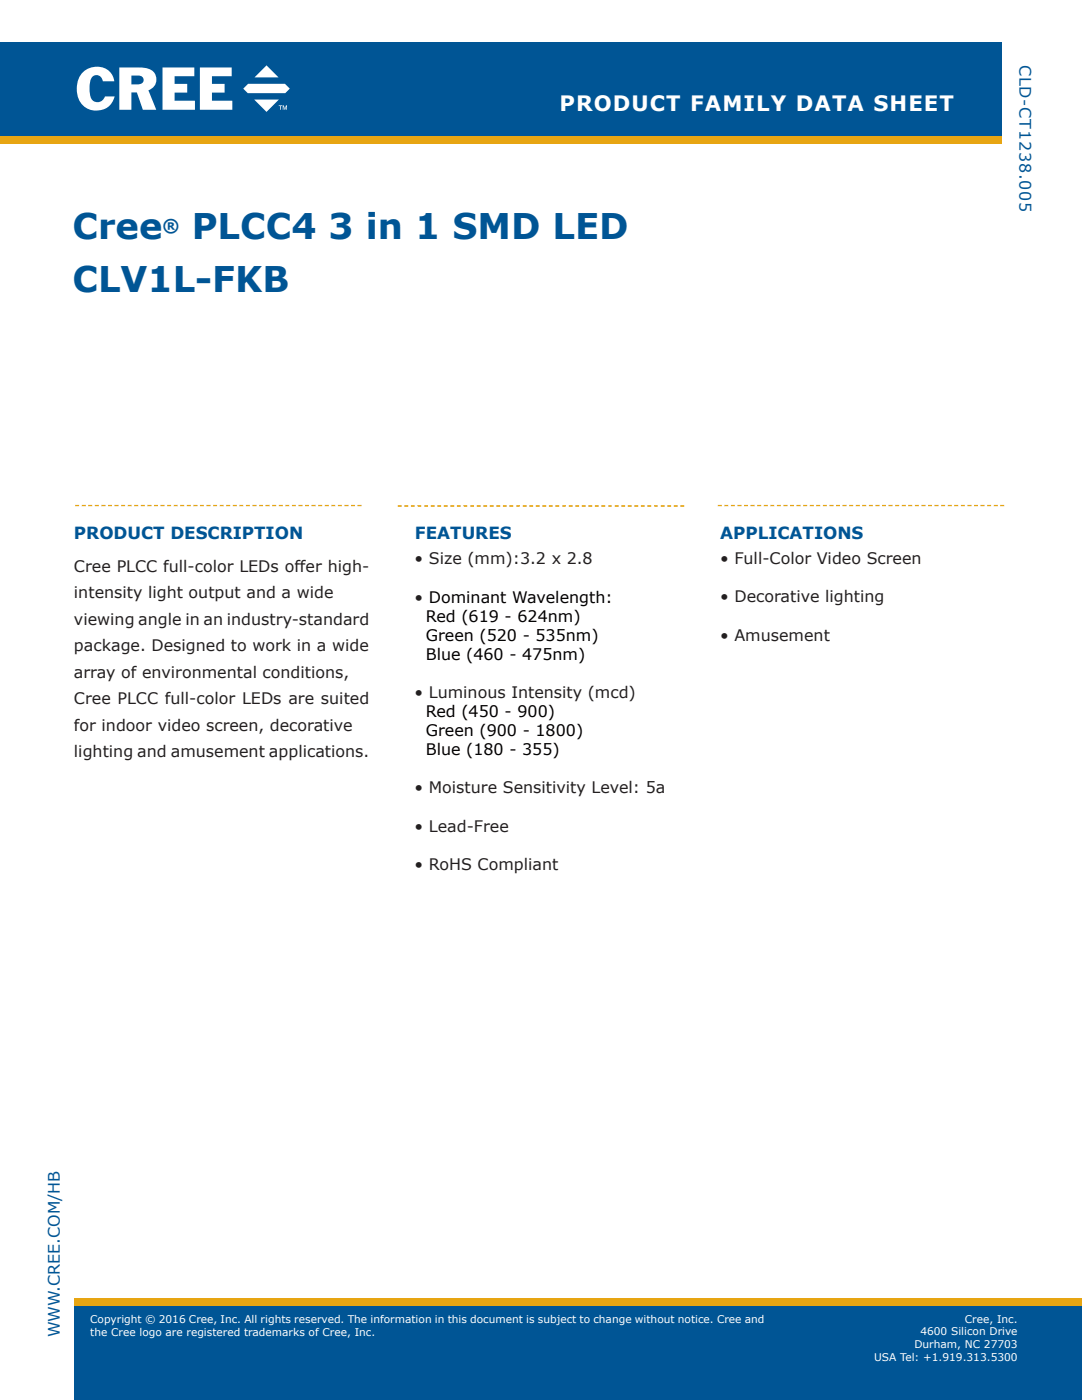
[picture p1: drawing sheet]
<svg xmlns="http://www.w3.org/2000/svg" width="216mm" height="279mm" viewBox="0 0 216 279" stroke-linecap="round" stroke-linejoin="round" font-family="sans-serif">
<defs><g id="words">
<g font-size="7.1" fill="#005595">
<text x="14.5" y="47.7">Cree</text>
<text x="38.3" y="47.7">PLCC4 3 in 1 SMD LED</text>
<text x="14.5" y="58.3">CLV1L-FKB</text>
</g>
<text font-size="4.2" fill="#fff" x="111.6" y="22.1">PRODUCT FAMILY DATA SHEET</text>
<text font-size="3.5" fill="#005595" x="32.4" y="46.3">®</text>
<g font-size="3.4" fill="#005595">
<text x="14.8" y="107.6">PRODUCT DESCRIPTION</text>
<text x="82.8" y="107.6">FEATURES</text>
<text x="143.7" y="107.5">APPLICATIONS</text>
</g>
<g font-size="3.2" fill="#005595">
<text x="203.4" y="12.9" transform="rotate(90 203.4 12.9)">CLD-CT1238.005</text>
<text x="11.9" y="266.9" transform="rotate(-90 11.9 266.9)">WWW.CREE.COM/HB</text>
</g>
<g font-size="3.2" fill="#231f20">
<text x="82.7" y="112.6">• Size (mm):3.2 x 2.8</text>
<text x="143.7" y="112.6">• Full-Color Video Screen</text>
<text x="14.8" y="114.1">Cree PLCC full-color LEDs offer high-</text>
<text x="14.8" y="119.4">intensity light output and a wide</text>
<text x="14.8" y="124.7">viewing angle in an industry-standard</text>
<text x="82.7" y="120.3">• Dominant Wavelength:</text>
<text x="143.7" y="120.2">• Decorative lighting</text>
<text x="14.8" y="130">package. Designed to work in a wide</text>
<text x="143.7" y="127.9">• Amusement</text>
<text x="14.8" y="135.3">array of environmental conditions,</text>
<text x="14.8" y="140.6">Cree PLCC full-color LEDs are suited</text>
<text x="82.7" y="139.3">• Luminous Intensity (mcd)</text>
<text x="14.8" y="145.9">for indoor video screen, decorative</text>
<text x="14.8" y="151.2">lighting and amusement applications.</text>
<text x="82.7" y="158.4">• Moisture Sensitivity Level: 5a</text>
<text x="82.7" y="166">• Lead-Free</text>
<text x="82.7" y="173.6">• RoHS Compliant</text>
</g>
<g font-size="3.2">
<text x="85" y="124.1">Red (619 - 624nm)</text>
<text x="85" y="127.9">Green (520 - 535nm)</text>
<text x="85" y="131.7">Blue (460 - 475nm)</text>
<text x="85" y="143.1">Red (450 - 900)</text>
<text x="85" y="146.9">Green (900 - 1800)</text>
<text x="85" y="150.7">Blue (180 - 355)</text>
</g>
<g font-size="2.1" fill="#fff">
<text x="192.5" y="264">Cree, Inc.</text>
<text x="18" y="265.1">Copyright © 2010 Cree, Inc. All rights reserved. The information in this document is subject to change without notice.</text>
<text x="18" y="267.7">Cree, the Cree logo and XLamp are registered trademarks of Cree, Inc.</text>
<text x="18" y="264">Copyright © 2016 Cree, Inc. All rights reserved. The information in this document is subject to change without notice. Cree and</text>
<text x="18" y="266.6">the Cree logo are registered trademarks of Cree, Inc.</text>
<text x="182.5" y="269.1">Durham, NC 27703</text>
<text x="183.7" y="266.5">4600 Silicon Drive</text>
<text x="174.4" y="271.6">USA Tel: +1.919.313.5300</text>
</g>
</g></defs>
<path d="M14.8 260.5h201.1v18.9h-201.1z" fill="#005595"/>
<path d="M-.1 27.1h200v1.5h-200z" fill="#e7a512"/>
<g fill="#005595">
<path d="M-.1 8.3h200v18.8h-200z"/>
<path d="M15.2 13h42.7v9.5h-42.7z"/>
</g>
<g fill="#fff">
<path d="M16.3 14.6a3.7 3.7 0 0 1 3.8-1.2 3.7 3.7 0 0 1 2.7 2.8h-2.3a1.25 1.25 0 0 0-1.2-1.2 1.25 1.25 0 0 0-1.3 1.1l-.1 1.5a3.2 3.2 0 0 0 .7 2.6 1.55 1.55 0 0 0 2.4-1h1.9a3.9 3.9 0 0 1-4.5 2.8 3.9 3.9 0 0 1-3.1-4.2 4.7 4.7 0 0 1 1-3.2z"/>
<path d="M32.4 13.5h6.4v1.7h-4v1.5h2.6v1.8h-2.6v1.6h4.1v1.8h-6.5z"/>
<path d="M39.9 13.5h6.3v1.7h-3.9v1.5h2.5v1.8h-2.5v1.6h4.1v1.8h-6.5z"/>
<path d="M50.8 15.4l2.4-2.4 2.4 2.4z"/>
<path d="M50.7 19.9h4.9l-2.4 2.4z"/>
<path d="M49.5 16.7h7.4l.9 1-.9 .9h-7.5l-.9-.9z"/>
<path d="M26.2 15.1h1.4a.91 .91 0 0 1 1.1 .9 .91 .91 0 0 1-1.2 .8h-1.3zM23.8 13.5v8.4h2.4v-3.4h1.1l1.2 3.4h2.7l-1.6-3.9a2.29 2.29 0 0 0 1.6-2.5 2.29 2.29 0 0 0-2.3-2z"/>
<path d="M56.4 21h.2l.2 .7 .3-.7h.2v.9h-.2v-.7l-.2 .7h-.1l-.2-.7v.7h-.2zM55.6 21h.7v.2h-.3v.7h-.1v-.7h-.3z"/>
</g>
<path d="M14.8 259.1h201.1v1.6h-201.1z" fill="#e7a512"/>
<path d="M15 100.9h57.1M143.2 100.9h57.2" fill="none" stroke="#e7a512" stroke-width=".26" stroke-dasharray=".8 .5" stroke-linecap="butt"/>
<path d="M14.8 260.5h201.1v18.9h-201.1z" fill="#005595"/>
<g fill="#e7a512">
<path d="M-.1 27.1h200v1.5h-200z"/>
<path d="M14.8 259.1h201.1v1.6h-201.1z"/>
</g>
<path d="M79.4 101h57.1" fill="none" stroke="#e7a512" stroke-width=".26" stroke-dasharray=".8 .5" stroke-linecap="butt"/>
<path d="M14.8 259.1h201.1v1.6h-201.1z" fill="#e7a512"/>
<use href="#words"/>
</svg>
